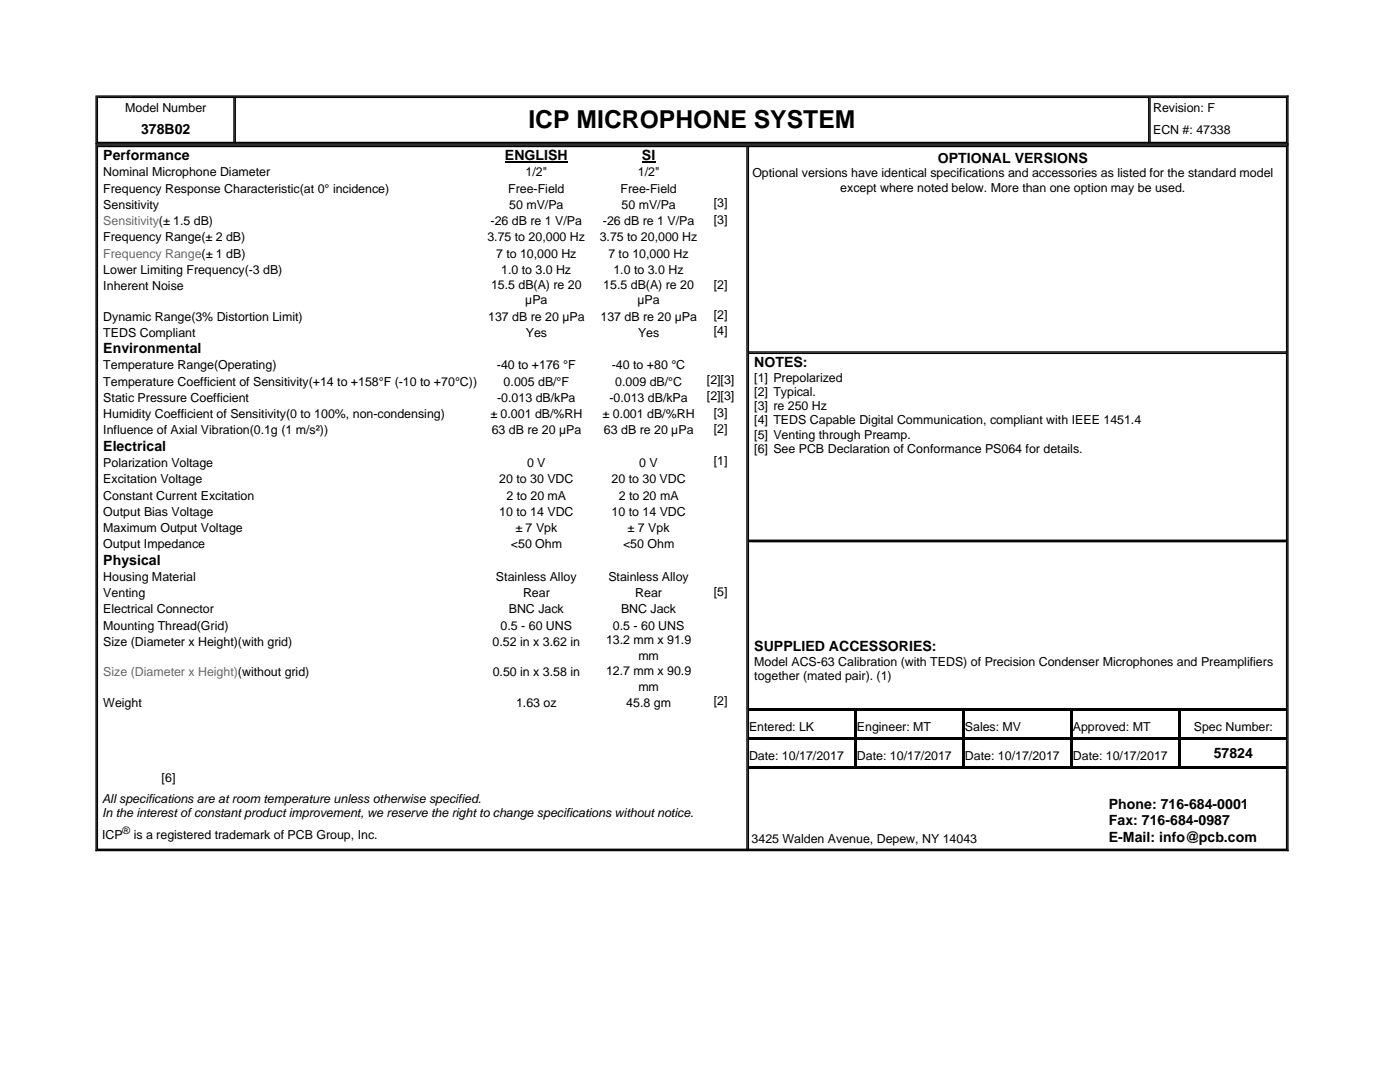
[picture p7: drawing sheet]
<svg xmlns="http://www.w3.org/2000/svg" width="279mm" height="216mm" viewBox="0 0 279 216" stroke-linecap="round" stroke-linejoin="round" font-family="sans-serif">
<defs><g id="words">
<text font-size="4.9" x="105.5" y="25.6">ICP MICROPHONE SYSTEM</text>
<g font-size="2.8">
<text x="28.2" y="26.8">378B02</text>
<text x="20.6" y="31.9">Performance</text>
<text x="100.8" y="31.9">ENGLISH</text>
<text x="128.1" y="31.9">SI</text>
<text x="187.2" y="32.5">OPTIONAL VERSIONS</text>
<text x="20.6" y="70.5">Environmental</text>
<text x="150.5" y="73.2">NOTES:</text>
<text x="20.6" y="89.9">Electrical</text>
<text x="20.6" y="112.6">Physical</text>
<text x="150.5" y="130">SUPPLIED ACCESSORIES:</text>
<text x="242.2" y="151.2">57824</text>
<text x="221.3" y="161.5">Phone: 716-684-0001</text>
<text x="221.3" y="164.7">Fax: 716-684-0987</text>
<text x="221.3" y="167.9">E-Mail: info@pcb.com</text>
</g>
<g font-size="2.5">
<text x="25" y="22.3">Model Number</text>
<text x="230.1" y="22.3">Revision: F</text>
<text x="230.1" y="26.8">ECN #: 47338</text>
<text x="20.6" y="35.2">Nominal Microphone Diameter</text>
<text x="104.9" y="35.2">1/2&quot;</text>
<text x="127.3" y="35.2">1/2&quot;</text>
<text x="150.2" y="35.4">Optional versions have identical specifications and accessories as listed for the standard model</text>
<text x="20.6" y="38.4">Frequency Response Characteristic(at 0° incidence)</text>
<text x="20.6" y="41.7">Sensitivity</text>
<text x="101.4" y="38.4">Free-Field</text>
<text x="101.6" y="41.7">50 mV/Pa</text>
<text x="123.8" y="38.4">Free-Field</text>
<text x="124" y="41.7">50 mV/Pa</text>
<text x="142.5" y="41.4">[3]</text>
<text x="167.7" y="38.2">except where noted below. More than one option may be used.</text>
<text x="97.9" y="44.9">-26 dB re 1 V/Pa</text>
<text x="120.3" y="44.9">-26 dB re 1 V/Pa</text>
<text x="142.5" y="44.6">[3]</text>
<text x="20.6" y="48.2">Frequency Range(± 2 dB)</text>
<text x="97.3" y="48.2">3.75 to 20,000 Hz</text>
<text x="99" y="51.4">7 to 10,000 Hz</text>
<text x="119.7" y="48.2">3.75 to 20,000 Hz</text>
<text x="121.4" y="51.4">7 to 10,000 Hz</text>
<text x="20.6" y="54.7">Lower Limiting Frequency(-3 dB)</text>
<text x="20.6" y="57.9">Inherent Noise</text>
<text x="98" y="57.6">15.5 dB(A) re 20</text>
<text x="100" y="54.7">1.0 to 3.0 Hz</text>
<text x="120.4" y="57.6">15.5 dB(A) re 20</text>
<text x="122.4" y="54.7">1.0 to 3.0 Hz</text>
<text x="142.5" y="57.6">[2]</text>
<text x="20.6" y="64">Dynamic Range(3% Distortion Limit)</text>
<text x="97.4" y="64">137 dB re 20 µPa</text>
<text x="104.8" y="60.7">µPa</text>
<text x="119.8" y="64">137 dB re 20 µPa</text>
<text x="127.2" y="60.7">µPa</text>
<text x="142.5" y="63.7">[2]</text>
<text x="20.6" y="67.2">TEDS Compliant</text>
<text x="104.9" y="67.2">Yes</text>
<text x="127.3" y="67.2">Yes</text>
<text x="142.5" y="66.9">[4]</text>
<text x="20.6" y="73.7">Temperature Range(Operating)</text>
<text x="20.6" y="77">Temperature Coefficient of Sensitivity(+14 to +158°F (-10 to +70°C))</text>
<text x="99.2" y="73.7">-40 to +176 °F</text>
<text x="100.5" y="77">0.005 dB/°F</text>
<text x="122.1" y="73.7">-40 to +80 °C</text>
<text x="122.8" y="77">0.009 dB/°C</text>
<text x="141.1" y="76.6">[2][3]</text>
<text x="150.5" y="76.2">[1] Prepolarized</text>
<text x="20.6" y="80.2">Static Pressure Coefficient</text>
<text x="20.6" y="83.4">Humidity Coefficient of Sensitivity(0 to 100%, non-condensing)</text>
<text x="97.9" y="83.4">± 0.001 dB/%RH</text>
<text x="99.2" y="80.2">-0.013 dB/kPa</text>
<text x="120.3" y="83.4">± 0.001 dB/%RH</text>
<text x="121.6" y="80.2">-0.013 dB/kPa</text>
<text x="141.1" y="79.9">[2][3]</text>
<text x="142.5" y="83.1">[3]</text>
<text x="150.5" y="79">[2] Typical.</text>
<text x="150.5" y="81.8">[3] re 250 Hz</text>
<text x="20.6" y="86.7">Influence of Axial Vibration(0.1g (1 m/s²))</text>
<text x="98.1" y="86.7">63 dB re 20 µPa</text>
<text x="120.5" y="86.7">63 dB re 20 µPa</text>
<text x="142.5" y="86.4">[2]</text>
<text x="150.5" y="84.7">[4] TEDS Capable Digital Communication, compliant with IEEE 1451.4</text>
<text x="150.5" y="87.5">[5] Venting through Preamp.</text>
<text x="20.6" y="93.2">Polarization Voltage</text>
<text x="105.2" y="93.2">0 V</text>
<text x="127.6" y="93.2">0 V</text>
<text x="142.5" y="92.9">[1]</text>
<text x="150.5" y="90.4">[6] See PCB Declaration of Conformance PS064 for details.</text>
<text x="20.6" y="96.4">Excitation Voltage</text>
<text x="20.6" y="99.7">Constant Current Excitation</text>
<text x="99.6" y="96.4">20 to 30 VDC</text>
<text x="101.1" y="99.7">2 to 20 mA</text>
<text x="122" y="96.4">20 to 30 VDC</text>
<text x="123.5" y="99.7">2 to 20 mA</text>
<text x="20.6" y="102.9">Output Bias Voltage</text>
<text x="20.6" y="106.2">Maximum Output Voltage</text>
<text x="99.6" y="102.9">10 to 14 VDC</text>
<text x="102.9" y="106.2">± 7 Vpk</text>
<text x="122.1" y="102.9">10 to 14 VDC</text>
<text x="125.3" y="106.2">± 7 Vpk</text>
<text x="20.6" y="109.4">Output Impedance</text>
<text x="102" y="109.4">&lt;50 Ohm</text>
<text x="124.4" y="109.4">&lt;50 Ohm</text>
<text x="20.6" y="115.9">Housing Material</text>
<text x="20.6" y="119.1">Venting</text>
<text x="99" y="115.9">Stainless Alloy</text>
<text x="104.4" y="119.1">Rear</text>
<text x="121.4" y="115.9">Stainless Alloy</text>
<text x="126.8" y="119.1">Rear</text>
<text x="142.5" y="118.8">[5]</text>
<text x="20.6" y="122.4">Electrical Connector</text>
<text x="20.6" y="125.6">Mounting Thread(Grid)</text>
<text x="99.9" y="125.6">0.5 - 60 UNS</text>
<text x="101.5" y="122.4">BNC Jack</text>
<text x="122.3" y="125.6">0.5 - 60 UNS</text>
<text x="123.9" y="122.4">BNC Jack</text>
<text x="20.6" y="128.9">Size (Diameter x Height)(with grid)</text>
<text x="98.3" y="128.9">0.52 in x 3.62 in</text>
<text x="120.9" y="128.5">13.2 mm x 91.9</text>
<text x="127.4" y="131.7">mm</text>
<text x="98.3" y="135">0.50 in x 3.58 in</text>
<text x="120.9" y="134.6">12.7 mm x 90.9</text>
<text x="127.4" y="137.8">mm</text>
<text x="150.5" y="132.9">Model ACS-63 Calibration (with TEDS) of Precision Condenser Microphones and Preamplifiers</text>
<text x="150.5" y="135.7">together (mated pair). (1)</text>
<text x="20.6" y="141">Weight</text>
<text x="103" y="141">1.63 oz</text>
<text x="125" y="141">45.8 gm</text>
<text x="142.5" y="140.7">[2]</text>
<text x="149.5" y="145.8">Entered: LK</text>
<text x="171" y="145.8">Engineer: MT</text>
<text x="192.6" y="145.8">Sales: MV</text>
<text x="214.1" y="145.8">Approved: MT</text>
<text x="238.3" y="145.8">Spec Number:</text>
<text x="149.5" y="151.6">Date: 10/17/2017</text>
<text x="171" y="151.6">Date: 10/17/2017</text>
<text x="192.6" y="151.6">Date: 10/17/2017</text>
<text x="214.1" y="151.6">Date: 10/17/2017</text>
<text x="20.4" y="160.2">All specifications are at room temperature unless otherwise specified.</text>
<text x="32.3" y="156.1">[6]</text>
<text x="20.4" y="163">In the interest of constant product improvement, we reserve the right to change specifications without notice.</text>
<text x="20.4" y="167.4">ICP</text>
<text x="26.7" y="167.4">is a registered trademark of PCB Group, Inc.</text>
<text x="150" y="168.1">3425 Walden Avenue, Depew, NY 14043</text>
</g>
<g font-size="2.5" fill="#6c6865">
<text x="20.6" y="44.9">Sensitivity(± 1.5 dB)</text>
<text x="20.6" y="51.4">Frequency Range(± 1 dB)</text>
<text x="20.6" y="135">Size (Diameter x Height)(without grid)</text>
</g>
<text font-size="2.1" x="24.5" y="166.5">®</text>
</g></defs>
<g fill="none" stroke="#000" stroke-width=".28">
<path d="M19.2 19v150.9M19.3 19.2h237.9M19.4 19.3v9.3M19.6 19.4h27.2M46.7 19.3v9.3M46.9 19.3v9.3M47.1 19.4h182.3M229.3 19.3v9.3M229.5 19.3v9.3M229.7 19.4h27.2M256.8 19.3v9.3M257 19v150.9"/>
<path d="M19 28.7h238.2M19.3 29h237.9M19.3 28.4h237.6M19.4 29.1v140.5M19.6 29.2h129.6M149.1 29.1v140.5M149.4 29.1v140.5M149.5 29.2h107.4M256.8 29.1v140.5M149.2 70.2h107.7M149.5 70.5h107.4M149.2 107.8h107.7"/>
<path d="M149.5 108.1h107.4M19 169.7h238.2M19.3 169.5h237.6"/>
</g>
<path d="M100.8 32.4h12.5M128.1 32.4h2.7" fill="none" stroke="#000" stroke-width=".25"/>
<path d="M149.5 141.3h107.1v.5h-107.1zM192.1 141.8h.5v5.2h-.5zM192.1 147.6h.5v5.2h-.5zM235.2 141.8h.5v5.2h-.5zM235.2 147.6h.5v5.2h-.5z" fill="#000"/>
<path d="M170.7 141.8v5.2M170.7 147.6v5.2" fill="none" stroke="#000" stroke-width=".42"/>
<path d="M149.5 147.3h107.1M149.5 153.2h107.1M213.8 141.8v5.2M213.8 147.6v5.2" fill="none" stroke="#000" stroke-width=".44"/>
<use href="#words"/>
</svg>
